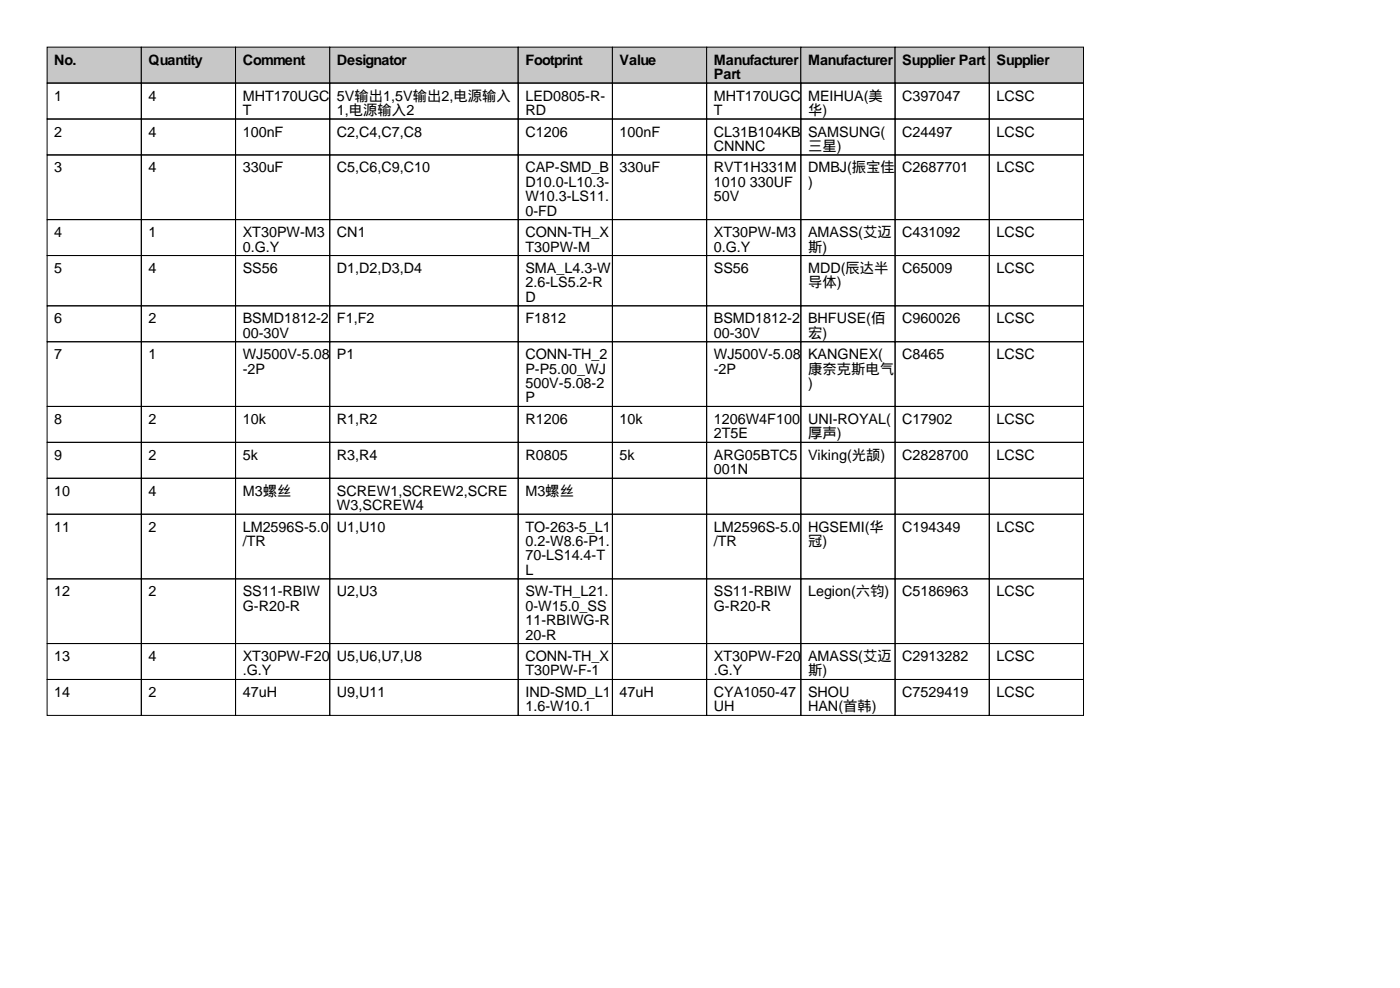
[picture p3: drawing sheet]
<svg xmlns="http://www.w3.org/2000/svg" width="297mm" height="210mm" viewBox="0 0 297 210" stroke-linecap="round" stroke-linejoin="round" font-family="sans-serif">
<defs><g id="words">
<g font-size="3">
<text x="11.5" y="13.7">No.</text>
<text x="31.5" y="13.7">Quantity</text>
<text x="51.5" y="13.7">Comment</text>
<text x="71.5" y="13.7">Designator</text>
<text x="111.5" y="13.7">Footprint</text>
<text x="131.5" y="13.7">Value</text>
<text x="151.5" y="13.7">Manufacturer</text>
<text x="151.5" y="16.8">Part</text>
<text x="171.5" y="13.7">Manufacturer</text>
<text x="191.5" y="13.7">Supplier Part</text>
<text x="211.5" y="13.7">Supplier</text>
<text x="11.5" y="21.3">1</text>
<text x="31.5" y="21.3">4</text>
<text x="51.5" y="21.3">MHT170UGC</text>
<text x="71.5" y="21.3">5V输出1,5V输出2,电源输入</text>
<text x="111.5" y="21.3">LED0805-R-</text>
<text x="151.5" y="21.3">MHT170UGC</text>
<text x="171.5" y="21.3">MEIHUA(美</text>
<text x="191.5" y="21.3">C397047</text>
<text x="211.5" y="21.3">LCSC</text>
<text x="11.5" y="29">2</text>
<text x="31.5" y="29">4</text>
<text x="51.5" y="24.4">T</text>
<text x="51.5" y="29">100nF</text>
<text x="71.5" y="24.4">1,电源输入2</text>
<text x="71.5" y="29">C2,C4,C7,C8</text>
<text x="111.5" y="24.4">RD</text>
<text x="111.5" y="29">C1206</text>
<text x="131.5" y="29">100nF</text>
<text x="151.5" y="24.4">T</text>
<text x="151.5" y="29">CL31B104KB</text>
<text x="171.5" y="24.4">华)</text>
<text x="171.5" y="29">SAMSUNG(</text>
<text x="191.5" y="29">C24497</text>
<text x="211.5" y="29">LCSC</text>
<text x="151.5" y="32">CNNNC</text>
<text x="171.5" y="32">三星)</text>
<text x="11.5" y="36.6">3</text>
<text x="31.5" y="36.6">4</text>
<text x="51.5" y="36.6">330uF</text>
<text x="71.5" y="36.6">C5,C6,C9,C10</text>
<text x="111.5" y="36.6">CAP-SMD_B</text>
<text x="111.5" y="39.6">D10.0-L10.3-</text>
<text x="131.5" y="36.6">330uF</text>
<text x="151.5" y="36.6">RVT1H331M</text>
<text x="151.5" y="39.6">1010 330UF</text>
<text x="171.5" y="36.6">DMBJ(振宝佳</text>
<text x="171.5" y="39.6">)</text>
<text x="191.5" y="36.6">C2687701</text>
<text x="211.5" y="36.6">LCSC</text>
<text x="111.5" y="42.7">W10.3-LS11.</text>
<text x="111.5" y="45.7">0-FD</text>
<text x="151.5" y="42.7">50V</text>
<text x="11.5" y="50.3">4</text>
<text x="31.5" y="50.3">1</text>
<text x="51.5" y="50.3">XT30PW-M3</text>
<text x="51.5" y="53.3">0.G.Y</text>
<text x="71.5" y="50.3">CN1</text>
<text x="111.5" y="50.3">CONN-TH_X</text>
<text x="111.5" y="53.3">T30PW-M</text>
<text x="151.5" y="50.3">XT30PW-M3</text>
<text x="151.5" y="53.3">0.G.Y</text>
<text x="171.5" y="50.3">AMASS(艾迈</text>
<text x="171.5" y="53.3">斯)</text>
<text x="191.5" y="50.3">C431092</text>
<text x="211.5" y="50.3">LCSC</text>
<text x="11.5" y="57.9">5</text>
<text x="31.5" y="57.9">4</text>
<text x="51.5" y="57.9">SS56</text>
<text x="71.5" y="57.9">D1,D2,D3,D4</text>
<text x="111.5" y="57.9">SMA_L4.3-W</text>
<text x="151.5" y="57.9">SS56</text>
<text x="171.5" y="57.9">MDD(辰达半</text>
<text x="191.5" y="57.9">C65009</text>
<text x="211.5" y="57.9">LCSC</text>
<text x="111.5" y="61">2.6-LS5.2-R</text>
<text x="111.5" y="64">D</text>
<text x="171.5" y="61">导体)</text>
<text x="11.5" y="68.6">6</text>
<text x="31.5" y="68.6">2</text>
<text x="51.5" y="68.6">BSMD1812-2</text>
<text x="51.5" y="71.6">00-30V</text>
<text x="71.5" y="68.6">F1,F2</text>
<text x="111.5" y="68.6">F1812</text>
<text x="151.5" y="68.6">BSMD1812-2</text>
<text x="151.5" y="71.6">00-30V</text>
<text x="171.5" y="68.6">BHFUSE(佰</text>
<text x="171.5" y="71.6">宏)</text>
<text x="191.5" y="68.6">C960026</text>
<text x="211.5" y="68.6">LCSC</text>
<text x="11.5" y="76.2">7</text>
<text x="31.5" y="76.2">1</text>
<text x="51.5" y="76.2">WJ500V-5.08</text>
<text x="71.5" y="76.2">P1</text>
<text x="111.5" y="76.2">CONN-TH_2</text>
<text x="151.5" y="76.2">WJ500V-5.08</text>
<text x="171.5" y="76.2">KANGNEX(</text>
<text x="191.5" y="76.2">C8465</text>
<text x="211.5" y="76.2">LCSC</text>
<text x="51.5" y="79.3">-2P</text>
<text x="111.5" y="79.3">P-P5.00_WJ</text>
<text x="111.5" y="82.3">500V-5.08-2</text>
<text x="151.5" y="79.3">-2P</text>
<text x="171.5" y="79.3">康奈克斯电气</text>
<text x="171.5" y="82.3">)</text>
<text x="11.5" y="89.9">8</text>
<text x="31.5" y="89.9">2</text>
<text x="51.5" y="89.9">10k</text>
<text x="71.5" y="89.9">R1,R2</text>
<text x="111.5" y="85.3">P</text>
<text x="111.5" y="89.9">R1206</text>
<text x="131.5" y="89.9">10k</text>
<text x="151.5" y="89.9">1206W4F100</text>
<text x="171.5" y="89.9">UNI-ROYAL(</text>
<text x="191.5" y="89.9">C17902</text>
<text x="211.5" y="89.9">LCSC</text>
<text x="151.5" y="93">2T5E</text>
<text x="171.5" y="93">厚声)</text>
<text x="11.5" y="97.5">9</text>
<text x="31.5" y="97.5">2</text>
<text x="51.5" y="97.5">5k</text>
<text x="71.5" y="97.5">R3,R4</text>
<text x="111.5" y="97.5">R0805</text>
<text x="131.5" y="97.5">5k</text>
<text x="151.5" y="97.5">ARG05BTC5</text>
<text x="151.5" y="100.6">001N</text>
<text x="171.5" y="97.5">Viking(光颉)</text>
<text x="191.5" y="97.5">C2828700</text>
<text x="211.5" y="97.5">LCSC</text>
<text x="11.5" y="105.2">10</text>
<text x="31.5" y="105.2">4</text>
<text x="51.5" y="105.2">M3螺丝</text>
<text x="71.5" y="105.2">SCREW1,SCREW2,SCRE</text>
<text x="111.5" y="105.2">M3螺丝</text>
<text x="11.5" y="112.8">11</text>
<text x="31.5" y="112.8">2</text>
<text x="51.5" y="112.8">LM2596S-5.0</text>
<text x="71.5" y="108.2">W3,SCREW4</text>
<text x="71.5" y="112.8">U1,U10</text>
<text x="111.5" y="112.8">TO-263-5_L1</text>
<text x="151.5" y="112.8">LM2596S-5.0</text>
<text x="171.5" y="112.8">HGSEMI(华</text>
<text x="191.5" y="112.8">C194349</text>
<text x="211.5" y="112.8">LCSC</text>
<text x="51.5" y="115.8">/TR</text>
<text x="111.5" y="115.8">0.2-W8.6-P1.</text>
<text x="111.5" y="118.9">70-LS14.4-T</text>
<text x="151.5" y="115.8">/TR</text>
<text x="171.5" y="115.8">冠)</text>
<text x="111.5" y="121.9">L</text>
<text x="11.5" y="126.5">12</text>
<text x="31.5" y="126.5">2</text>
<text x="51.5" y="126.5">SS11-RBIW</text>
<text x="51.5" y="129.5">G-R20-R</text>
<text x="71.5" y="126.5">U2,U3</text>
<text x="111.5" y="126.5">SW-TH_L21.</text>
<text x="111.5" y="129.5">0-W15.0_SS</text>
<text x="151.5" y="126.5">SS11-RBIW</text>
<text x="151.5" y="129.5">G-R20-R</text>
<text x="171.5" y="126.5">Legion(六钧)</text>
<text x="191.5" y="126.5">C5186963</text>
<text x="211.5" y="126.5">LCSC</text>
<text x="111.5" y="132.6">11-RBIWG-R</text>
<text x="111.5" y="135.6">20-R</text>
<text x="11.5" y="140.2">13</text>
<text x="31.5" y="140.2">4</text>
<text x="51.5" y="140.2">XT30PW-F20</text>
<text x="51.5" y="143.3">.G.Y</text>
<text x="71.5" y="140.2">U5,U6,U7,U8</text>
<text x="111.5" y="140.2">CONN-TH_X</text>
<text x="111.5" y="143.3">T30PW-F-1</text>
<text x="151.5" y="140.2">XT30PW-F20</text>
<text x="151.5" y="143.3">.G.Y</text>
<text x="171.5" y="140.2">AMASS(艾迈</text>
<text x="171.5" y="143.3">斯)</text>
<text x="191.5" y="140.2">C2913282</text>
<text x="211.5" y="140.2">LCSC</text>
<text x="11.5" y="147.8">14</text>
<text x="31.5" y="147.8">2</text>
<text x="51.5" y="147.8">47uH</text>
<text x="71.5" y="147.8">U9,U11</text>
<text x="111.5" y="147.8">IND-SMD_L1</text>
<text x="131.5" y="147.8">47uH</text>
<text x="151.5" y="147.8">CYA1050-47</text>
<text x="171.5" y="147.8">SHOU</text>
<text x="191.5" y="147.8">C7529419</text>
<text x="211.5" y="147.8">LCSC</text>
<text x="111.5" y="150.9">1.6-W10.1</text>
<text x="151.5" y="150.9">UH</text>
<text x="171.5" y="150.9">HAN(首韩)</text>
</g>
</g></defs>
<g fill="#c7c7c7" stroke="#000" stroke-width=".21">
<path d="M10 10h20v7.6h-20z"/>
<path d="M30 10h20v7.6h-20z"/>
<path d="M50 10h20v7.6h-20z"/>
<path d="M70 10h40v7.6h-40z"/>
<path d="M110 10h20v7.6h-20z"/>
<path d="M130 10h20v7.6h-20z"/>
<path d="M150 10h20v7.6h-20z"/>
<path d="M170 10h20v7.6h-20z"/>
<path d="M190 10h20v7.6h-20z"/>
<path d="M210 10h20v7.6h-20z"/>
</g>
<g fill="none" stroke="#000" stroke-width=".21">
<path d="M10 17.6h20v7.6h-20zM30 17.6h20v7.6h-20zM50 17.6h20v7.6h-20zM70 17.6h40v7.6h-40zM110 17.6h20v7.6h-20zM130 17.6h20v7.6h-20zM150 17.6h20v7.6h-20zM170 17.6h20v7.6h-20zM190 17.6h20v7.6h-20zM210 17.6h20v7.6h-20zM10 25.2h20v7.7h-20zM10 32.9h20v13.7h-20z"/>
<path d="M30 25.2h20v7.7h-20zM30 32.9h20v13.7h-20zM50 25.2h20v7.7h-20zM50 32.9h20v13.7h-20zM70 25.2h40v7.7h-40zM70 32.9h40v13.7h-40zM110 25.2h20v7.7h-20zM110 32.9h20v13.7h-20zM130 25.2h20v7.7h-20zM130 32.9h20v13.7h-20zM150 25.2h20v7.7h-20zM150 32.9h20v13.7h-20z"/>
<path d="M170 25.2h20v7.7h-20zM170 32.9h20v13.7h-20zM190 25.2h20v7.7h-20zM190 32.9h20v13.7h-20zM210 25.2h20v7.7h-20zM210 32.9h20v13.7h-20zM10 46.6h20v7.6h-20zM10 54.2h20v10.7h-20zM30 46.6h20v7.6h-20zM30 54.2h20v10.7h-20zM50 46.6h20v7.6h-20zM50 54.2h20v10.7h-20z"/>
<path d="M70 46.6h40v7.6h-40zM70 54.2h40v10.7h-40zM110 46.6h20v7.6h-20zM110 54.2h20v10.7h-20zM130 46.6h20v7.6h-20zM130 54.2h20v10.7h-20zM150 46.6h20v7.6h-20zM150 54.2h20v10.7h-20zM170 46.6h20v7.6h-20zM170 54.2h20v10.7h-20zM190 46.6h20v7.6h-20zM190 54.2h20v10.7h-20z"/>
<path d="M210 46.6h20v7.6h-20zM210 54.2h20v10.7h-20zM10 64.9h20v7.6h-20zM10 72.5h20v13.7h-20zM30 64.9h20v7.6h-20zM30 72.5h20v13.7h-20zM50 64.9h20v7.6h-20zM50 72.5h20v13.7h-20zM70 64.9h40v7.6h-40zM70 72.5h40v13.7h-40zM110 64.9h20v7.6h-20zM110 72.5h20v13.7h-20z"/>
<path d="M130 64.9h20v7.6h-20zM130 72.5h20v13.7h-20zM150 64.9h20v7.6h-20zM150 72.5h20v13.7h-20zM170 64.9h20v7.6h-20zM170 72.5h20v13.7h-20zM190 64.9h20v7.6h-20zM190 72.5h20v13.7h-20zM210 64.9h20v7.6h-20zM210 72.5h20v13.7h-20zM10 86.2h20v7.6h-20zM10 93.8h20v7.6h-20z"/>
<path d="M30 86.2h20v7.6h-20zM30 93.8h20v7.6h-20zM50 86.2h20v7.6h-20zM50 93.8h20v7.6h-20zM70 86.2h40v7.6h-40zM70 93.8h40v7.6h-40zM110 86.2h20v7.6h-20zM110 93.8h20v7.6h-20zM130 86.2h20v7.6h-20zM130 93.8h20v7.6h-20zM150 86.2h20v7.6h-20zM150 93.8h20v7.6h-20z"/>
<path d="M170 86.2h20v7.6h-20zM170 93.8h20v7.6h-20zM190 86.2h20v7.6h-20zM190 93.8h20v7.6h-20zM210 86.2h20v7.6h-20zM210 93.8h20v7.6h-20zM10 101.4h20v7.7h-20zM10 109.1h20v13.7h-20zM30 101.4h20v7.7h-20zM30 109.1h20v13.7h-20zM50 101.4h20v7.7h-20zM50 109.1h20v13.7h-20z"/>
<path d="M70 101.4h40v7.7h-40zM70 109.1h40v13.7h-40zM110 101.4h20v7.7h-20zM110 109.1h20v13.7h-20zM130 101.4h20v7.7h-20zM130 109.1h20v13.7h-20zM150 101.4h20v7.7h-20zM150 109.1h20v13.7h-20zM170 101.4h20v7.7h-20zM170 109.1h20v13.7h-20zM190 101.4h20v7.7h-20zM190 109.1h20v13.7h-20z"/>
<path d="M210 101.4h20v7.7h-20zM210 109.1h20v13.7h-20zM10 122.8h20v13.7h-20zM10 136.5h20v7.6h-20zM30 122.8h20v13.7h-20zM30 136.5h20v7.6h-20zM50 122.8h20v13.7h-20zM50 136.5h20v7.6h-20zM70 122.8h40v13.7h-40zM70 136.5h40v7.6h-40zM110 122.8h20v13.7h-20zM110 136.5h20v7.6h-20z"/>
<path d="M130 122.8h20v13.7h-20zM130 136.5h20v7.6h-20zM150 122.8h20v13.7h-20zM150 136.5h20v7.6h-20zM170 122.8h20v13.7h-20zM170 136.5h20v7.6h-20zM190 122.8h20v13.7h-20zM190 136.5h20v7.6h-20zM210 122.8h20v13.7h-20zM210 136.5h20v7.6h-20zM10 144.1h20v7.6h-20zM30 144.1h20v7.6h-20z"/>
<path d="M50 144.1h20v7.6h-20zM70 144.1h40v7.6h-40zM110 144.1h20v7.6h-20zM130 144.1h20v7.6h-20zM150 144.1h20v7.6h-20zM170 144.1h20v7.6h-20zM190 144.1h20v7.6h-20zM210 144.1h20v7.6h-20z"/>
</g>
<use href="#words"/>
</svg>
